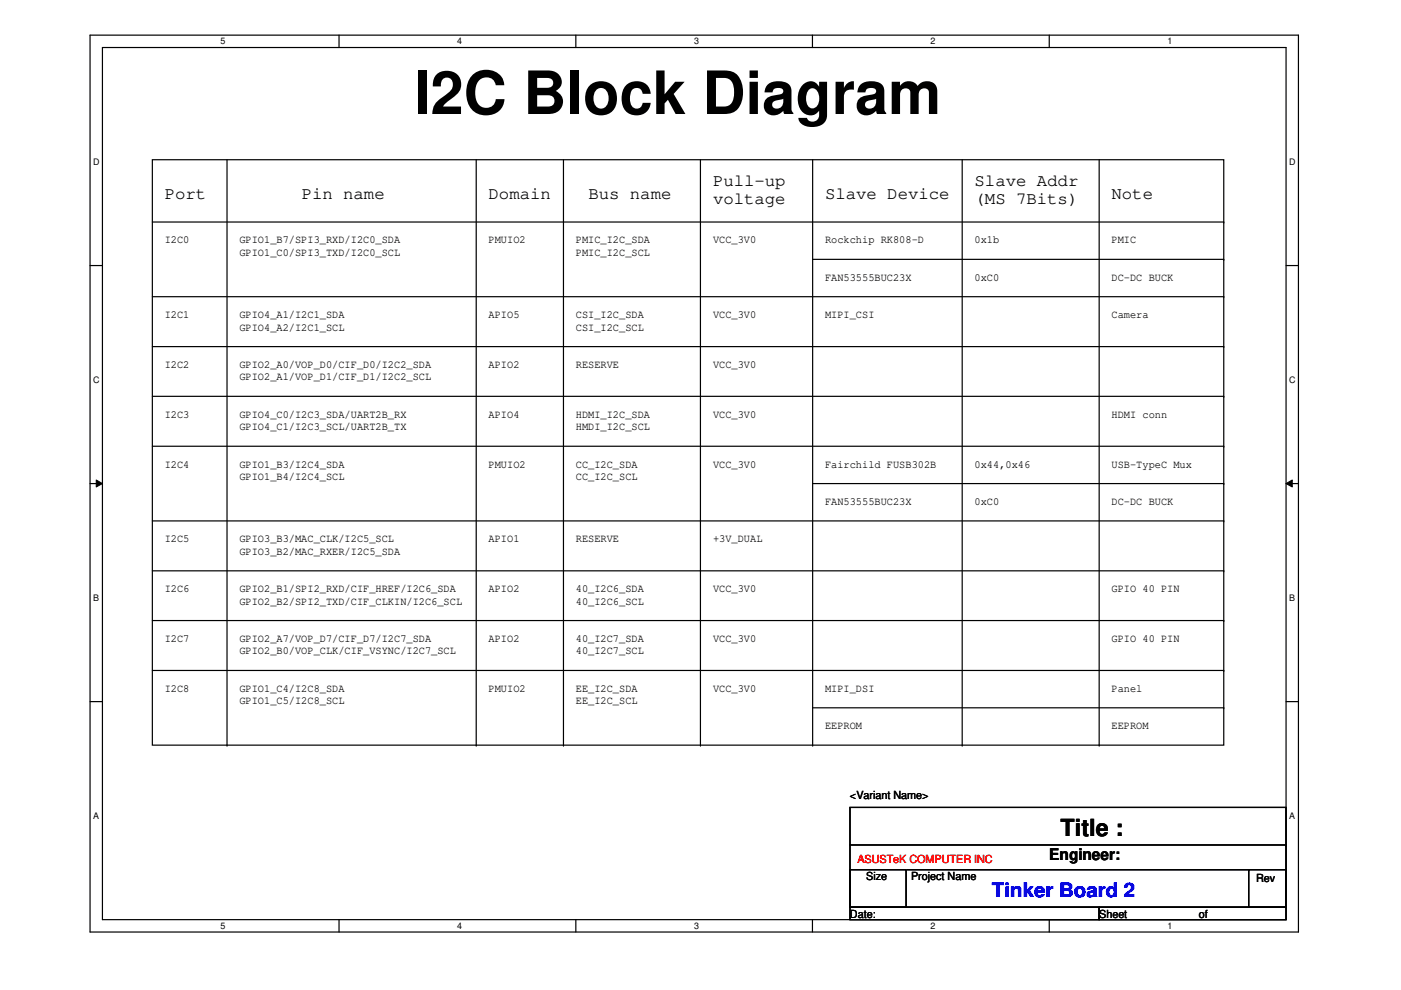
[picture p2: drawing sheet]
<svg xmlns="http://www.w3.org/2000/svg" width="297mm" height="210mm" viewBox="0 0 297 210" stroke-linecap="round" stroke-linejoin="round" font-family="sans-serif">
<defs><g id="words">
<text font-size="12.7" x="87.8" y="24.2">I2C Block Diagram</text>
<text font-size="5" x="224.9" y="177.2">Title :</text>
<text font-size="4.2" fill="#00f" x="210.3" y="190.1">Tinker Board 2</text>
<g font-size="3.7">
<text x="151.2" y="39.5">Pull-up</text>
<text x="206.6" y="39.5">Slave Addr</text>
<text x="34.9" y="42.1">Port</text>
<text x="64" y="42.1">Pin name</text>
<text x="103.6" y="42.1">Domain</text>
<text x="124.8" y="42.1">Bus name</text>
<text x="151.2" y="43.2">voltage</text>
<text x="174.9" y="42.1">Slave Device</text>
<text x="206.6" y="43.2">(MS 7Bits)</text>
<text x="235.7" y="42.1">Note</text>
</g>
<text font-size="3.4" x="222.5" y="182.3">Engineer:</text>
<g font-size="2.4">
<text x="34.9" y="51.6">I2C0</text>
<text x="50.8" y="51.6">GPIO1_B7/SPI3_RXD/I2C0_SDA</text>
<text x="103.6" y="51.6">PMUIO2</text>
<text x="122.1" y="51.6">PMIC_I2C_SDA</text>
<text x="151.2" y="51.6">VCC_3V0</text>
<text x="174.9" y="51.6">Rockchip RK808-D</text>
<text x="206.6" y="51.6">0x1b</text>
<text x="235.7" y="51.6">PMIC</text>
<text x="50.8" y="54.2">GPIO1_C0/SPI3_TXD/I2C0_SCL</text>
<text x="122.1" y="54.2">PMIC_I2C_SCL</text>
<text x="174.9" y="59.5">FAN53555BUC23X</text>
<text x="206.6" y="59.5">0xC0</text>
<text x="235.7" y="59.5">DC-DC BUCK</text>
<text x="34.9" y="67.4">I2C1</text>
<text x="50.8" y="70.1">GPIO4_A2/I2C1_SCL</text>
<text x="50.8" y="67.4">GPIO4_A1/I2C1_SDA</text>
<text x="103.6" y="67.4">APIO5</text>
<text x="122.1" y="70.1">CSI_I2C_SCL</text>
<text x="122.1" y="67.4">CSI_I2C_SDA</text>
<text x="151.2" y="67.4">VCC_3V0</text>
<text x="174.9" y="67.4">MIPI_CSI</text>
<text x="235.7" y="67.4">Camera</text>
<text x="34.9" y="78">I2C2</text>
<text x="50.8" y="78">GPIO2_A0/VOP_D0/CIF_D0/I2C2_SDA</text>
<text x="50.8" y="80.6">GPIO2_A1/VOP_D1/CIF_D1/I2C2_SCL</text>
<text x="103.6" y="78">APIO2</text>
<text x="122.1" y="78">RESERVE</text>
<text x="151.2" y="78">VCC_3V0</text>
<text x="34.9" y="88.6">I2C3</text>
<text x="50.8" y="88.6">GPIO4_C0/I2C3_SDA/UART2B_RX</text>
<text x="103.6" y="88.6">APIO4</text>
<text x="122.1" y="88.6">HDMI_I2C_SDA</text>
<text x="151.2" y="88.6">VCC_3V0</text>
<text x="235.7" y="88.6">HDMI conn</text>
<text x="50.8" y="91.2">GPIO4_C1/I2C3_SCL/UART2B_TX</text>
<text x="122.1" y="91.2">HMDI_I2C_SCL</text>
<text x="34.9" y="99.1">I2C4</text>
<text x="50.8" y="99.1">GPIO1_B3/I2C4_SDA</text>
<text x="50.8" y="101.8">GPIO1_B4/I2C4_SCL</text>
<text x="103.6" y="99.1">PMUIO2</text>
<text x="122.1" y="101.8">CC_I2C_SCL</text>
<text x="122.1" y="99.1">CC_I2C_SDA</text>
<text x="151.2" y="99.1">VCC_3V0</text>
<text x="174.9" y="99.1">Fairchild FUSB302B</text>
<text x="206.6" y="99.1">0x44,0x46</text>
<text x="235.7" y="99.1">USB-TypeC Mux</text>
<text x="174.9" y="107.1">FAN53555BUC23X</text>
<text x="206.6" y="107.1">0xC0</text>
<text x="235.7" y="107.1">DC-DC BUCK</text>
<text x="34.9" y="115">I2C5</text>
<text x="50.8" y="115">GPIO3_B3/MAC_CLK/I2C5_SCL</text>
<text x="50.8" y="117.6">GPIO3_B2/MAC_RXER/I2C5_SDA</text>
<text x="103.6" y="115">APIO1</text>
<text x="122.1" y="115">RESERVE</text>
<text x="151.2" y="115">+3V_DUAL</text>
<text x="34.9" y="125.6">I2C6</text>
<text x="50.8" y="125.6">GPIO2_B1/SPI2_RXD/CIF_HREF/I2C6_SDA</text>
<text x="103.6" y="125.6">APIO2</text>
<text x="122.1" y="125.6">40_I2C6_SDA</text>
<text x="151.2" y="125.6">VCC_3V0</text>
<text x="235.7" y="125.6">GPIO 40 PIN</text>
<text x="50.8" y="128.2">GPIO2_B2/SPI2_TXD/CIF_CLKIN/I2C6_SCL</text>
<text x="122.1" y="128.2">40_I2C6_SCL</text>
<text x="34.9" y="136.1">I2C7</text>
<text x="50.8" y="136.1">GPIO2_A7/VOP_D7/CIF_D7/I2C7_SDA</text>
<text x="103.6" y="136.1">APIO2</text>
<text x="122.1" y="136.1">40_I2C7_SDA</text>
<text x="151.2" y="136.1">VCC_3V0</text>
<text x="235.7" y="136.1">GPIO 40 PIN</text>
<text x="50.8" y="138.8">GPIO2_B0/VOP_CLK/CIF_VSYNC/I2C7_SCL</text>
<text x="122.1" y="138.8">40_I2C7_SCL</text>
<text x="34.9" y="146.7">I2C8</text>
<text x="50.8" y="146.7">GPIO1_C4/I2C8_SDA</text>
<text x="50.8" y="149.4">GPIO1_C5/I2C8_SCL</text>
<text x="103.6" y="146.7">PMUIO2</text>
<text x="122.1" y="149.4">EE_I2C_SCL</text>
<text x="122.1" y="146.7">EE_I2C_SDA</text>
<text x="151.2" y="146.7">VCC_3V0</text>
<text x="174.9" y="146.7">MIPI_DSI</text>
<text x="235.7" y="146.7">Panel</text>
<text x="174.9" y="154.6">EEPROM</text>
<text x="235.7" y="154.6">EEPROM</text>
<text x="180.2" y="169.5">&lt;Variant Name&gt;</text>
<text x="183.6" y="186.6">Size</text>
<text x="193.2" y="186.6">Project Name</text>
<text x="266.3" y="186.9">Rev</text>
<text x="180.2" y="194.6">Date:</text>
<text x="233" y="194.6">Sheet</text>
<text x="254.2" y="194.6">of</text>
</g>
<text font-size="2.4" fill="#f00" x="181.8" y="182.9">ASUSTeK COMPUTER INC</text>
<g font-size="1.9">
<text x="46.8" y="9.4">5</text>
<text x="96.9" y="9.4">4</text>
<text x="147.2" y="9.4">3</text>
<text x="197.3" y="9.4">2</text>
<text x="247.5" y="9.4">1</text>
<text x="19.8" y="34.9">D</text>
<text x="273.3" y="34.9">D</text>
<text x="19.8" y="81.1">C</text>
<text x="273.3" y="81.1">C</text>
<text x="19.8" y="127.3">B</text>
<text x="273.3" y="127.3">B</text>
<text x="19.8" y="173.6">A</text>
<text x="273.3" y="173.6">A</text>
<text x="46.8" y="196.9">5</text>
<text x="96.9" y="196.9">4</text>
<text x="147.2" y="196.9">3</text>
<text x="197.3" y="196.9">2</text>
<text x="247.5" y="196.9">1</text>
</g>
</g></defs>
<path d="M19.1 7.5h256.2v190.1h-256.2zM21.7 10.1h251v184.9h-251z" fill="none" stroke="#000" stroke-width=".25"/>
<g fill="#fff">
<path d="M46.8 7.7h1v2.1h-1z"/>
<path d="M46.8 195.2h1v2.2h-1z"/>
</g>
<path d="M71.9 7.5v2.6M71.9 195v2.6" fill="none" stroke="#000" stroke-width=".25"/>
<g fill="#fff">
<path d="M96.9 7.7h1.1v2.1h-1.1z"/>
<path d="M96.9 195.2h1.1v2.2h-1.1z"/>
</g>
<path d="M122.1 7.5v2.6M122.1 195v2.6" fill="none" stroke="#000" stroke-width=".25"/>
<g fill="#fff">
<path d="M147.2 7.7h1v2.1h-1z"/>
<path d="M147.2 195.2h1v2.2h-1z"/>
</g>
<path d="M172.3 7.5v2.6M172.3 195v2.6" fill="none" stroke="#000" stroke-width=".25"/>
<g fill="#fff">
<path d="M197.3 7.7h1v2.1h-1z"/>
<path d="M197.3 195.2h1v2.2h-1z"/>
</g>
<path d="M222.5 7.5v2.6M222.5 195v2.6" fill="none" stroke="#000" stroke-width=".25"/>
<g fill="#fff">
<path d="M247.5 7.7h1v2.1h-1z"/>
<path d="M247.5 195.2h1v2.2h-1z"/>
<path d="M19.8 33.2h1.3v2.1h-1.3z"/>
<path d="M273.3 33.2h1.4v2.1h-1.4z"/>
<path d="M19.8 79.4h1.3v2.1h-1.3z"/>
<path d="M273.3 79.4h1.4v2.1h-1.4z"/>
</g>
<path d="M19.1 56.3h2.6M272.7 56.3h2.6" fill="none" stroke="#000" stroke-width=".25"/>
<g fill="#fff">
<path d="M19.8 125.6h1.2v2.2h-1.2z"/>
<path d="M273.3 125.6h1.3v2.2h-1.3z"/>
</g>
<path d="M19.1 102.5h2.6M272.7 102.5h2.6" fill="none" stroke="#000" stroke-width=".25"/>
<path d="M20.4 101.8l1.3 .7-1.3 .8zM272.7 102.5l1.3-.7v1.5z" fill="#000"/>
<path d="M20.4 101.8l1.3 .7-1.3 .8zM272.7 102.5l1.3-.7v1.5z" fill="none" stroke="#000" stroke-width=".21"/>
<g fill="#fff">
<path d="M19.8 171.9h1.2v2.1h-1.2z"/>
<path d="M273.3 171.9h1.3v2.1h-1.3z"/>
</g>
<g fill="none" stroke="#000" stroke-width=".25">
<path d="M32.3 33.9h227.2v124.1h-227.2zM48.1 33.9v124.1M101 33.9v124.1M119.5 33.9v124.1M148.5 33.9v124.1M172.3 33.9v124.1M204 33.9v124.1M233 33.9v124.1M32.3 47.1h227.2M172.3 55h87.2M259.5 47.1h.1M259.5 55h.1"/>
<path d="M32.3 62.9h227.2M32.3 73.5h227.2M259.5 62.9h.1M259.5 73.5h.1M32.3 84h227.2M32.3 94.6h227.2M259.5 84h.1M259.5 94.6h.1M32.3 110.4h227.2M172.3 102.5h87.2M259.5 110.4h.1M259.5 102.5h.1"/>
<path d="M32.3 121h227.2M32.3 131.6h227.2M259.5 121h.1M259.5 131.6h.1M19.1 148.8h2.6M32.3 142.2h227.2M48.1 158h.1M101 158h.1M119.5 158h.1M148.5 158h.1M172.3 158h.1M172.3 150.1h87.2"/>
<path d="M204 158h.1M233 158h.1M259.5 142.2h.1M259.5 150.1h.1M272.7 148.8h2.6M180.2 171.2h92.5v21.2h-92.5zM180.2 179.2h92.5M272.7 179.2h.1M180.2 184.4h11.9v8h-11.9zM180.2 192.4h52.8v2.6h-52.8zM192.4 184.4h72.4M233 192.4h39.7v2.6h-39.7z"/>
<path d="M264.8 184.4h7.9v8h-7.9zM264.8 184.4h.1"/>
</g>
<use href="#words"/>
</svg>
